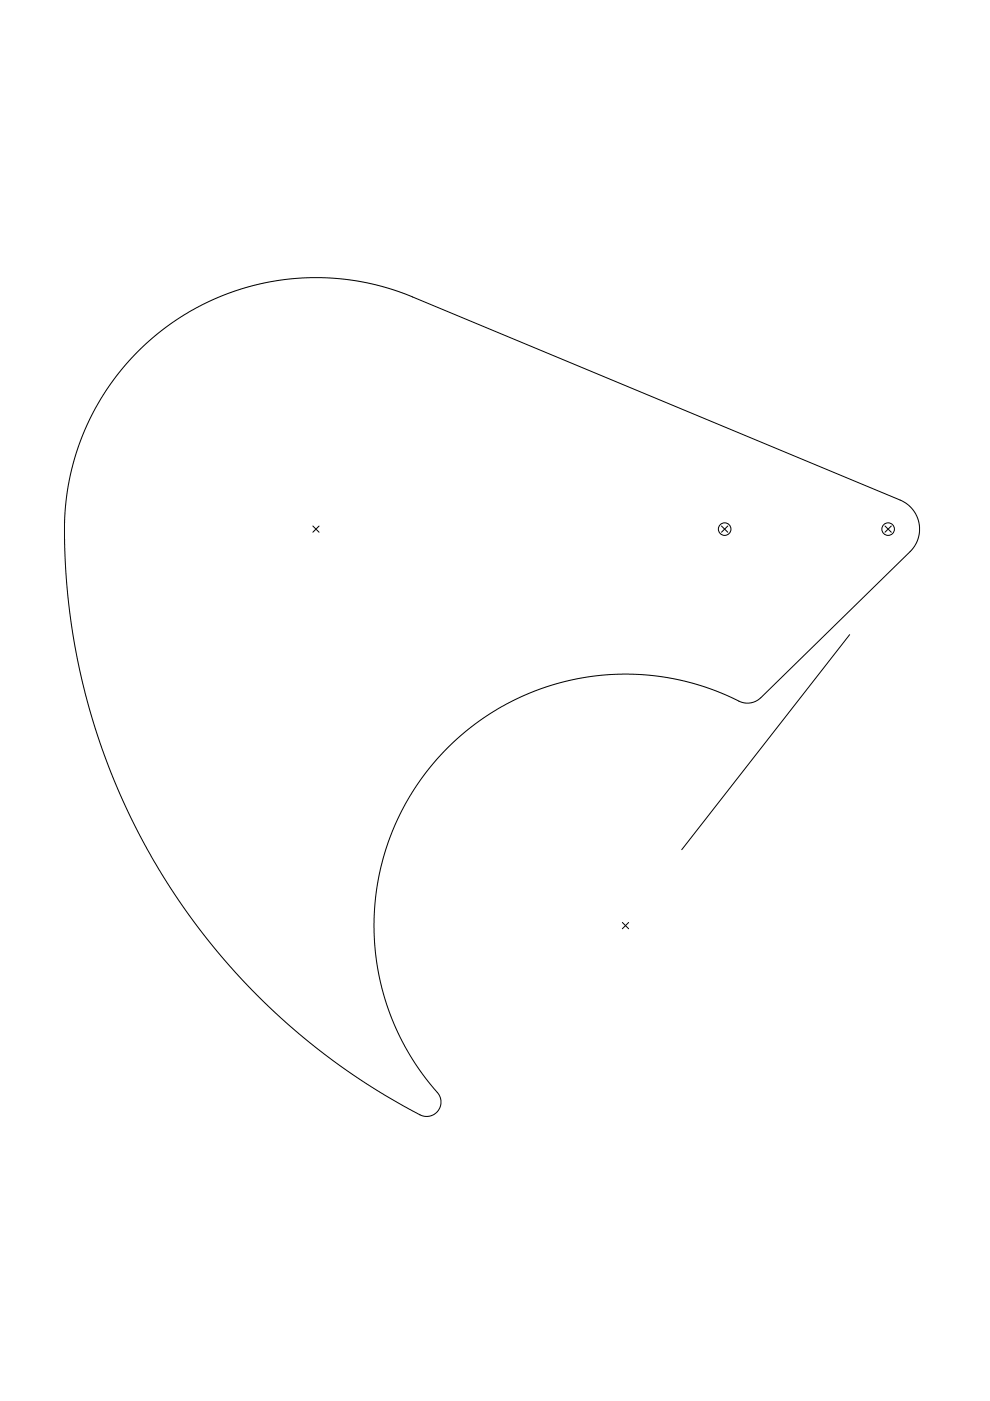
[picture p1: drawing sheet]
<svg xmlns="http://www.w3.org/2000/svg" width="210mm" height="297mm" viewBox="0 0 210 297" stroke-linecap="round" stroke-linejoin="round" font-family="sans-serif">
<g fill="none" stroke="#000" stroke-width=".21">
<path d="M28.7 75.1l4.8-4.5 5.4-3.7 5.7-3.1 3.2-1.4 3.3-1.1 6.2-1.6 3.4-.5 3.8-.3 6.4 .1 3.2 .3 3.8 .7 5.1 1.3 4.4 1.6 103.6 43.2 1.1 .6 1 .9 .8 1 .6 1.1 .4 1.8v1.7l-.6 1.9-.9 1.4-32.1 31.5-1 .7-1.3 .4-1.4-.1-5.2-2.3-4.2-1.5-4.8-1.2-4.7-.7-3.8-.3h-4.5l-4.8 .4-4.1 .7-4.9 1.3-4.1 1.4-3.7 1.7-4.3 2.4-4 2.8-3.7 3-2.9 2.9-3 3.4-2.9 4-2.2 3.6-2.2 4.6-1.3 3.4-1.4 4.7-.9 4.2-.6 4.8-.1 4.5 .3 5.1 .6 4.4 1.3 5 1.6 4.6 1.4 3.3 2.6 4.8 2.2 3.4 3.5 4.3 .6 1 .1 1.3-.3 .9-.6 .9-1.2 .8-.7 .1-1.1-.1-2.8-1.4-7-4.1-7.7-5.1-5.2-3.9-5.7-4.8-4.8-4.4-5.3-5.4-4.3-4.9-4.7-5.8-4.1-5.7-3.3-5-3.6-6.3-2.8-5.2-2.7-5.9-2.5-6-2.5-7.1-1.9-6.1-1.7-7.1-1.3-6.5-1.1-7.5-.6-6.9-.3-7.2 .1-5.7 .4-4.3 .9-4.5 1.5-5 1.5-4 2.1-4.1 2.5-4.2 3-4.1zM66.3 111.5l1.3 1.3M67.6 111.5l-1.3 1.3M153 111.5l1.3 1.3M154.3 111.5l-1.3 1.3M187.6 111.5l1.4 1.3M189 111.5l-1.4 1.3M180.1 134.6l-35.6 45.5M132 195.6l1.3 1.3M133.3 195.6l-1.3 1.3"/>
<circle cx="153.6" cy="112.2" r="1.33"/>
<circle cx="188.3" cy="112.2" r="1.33"/>
</g>
</svg>
